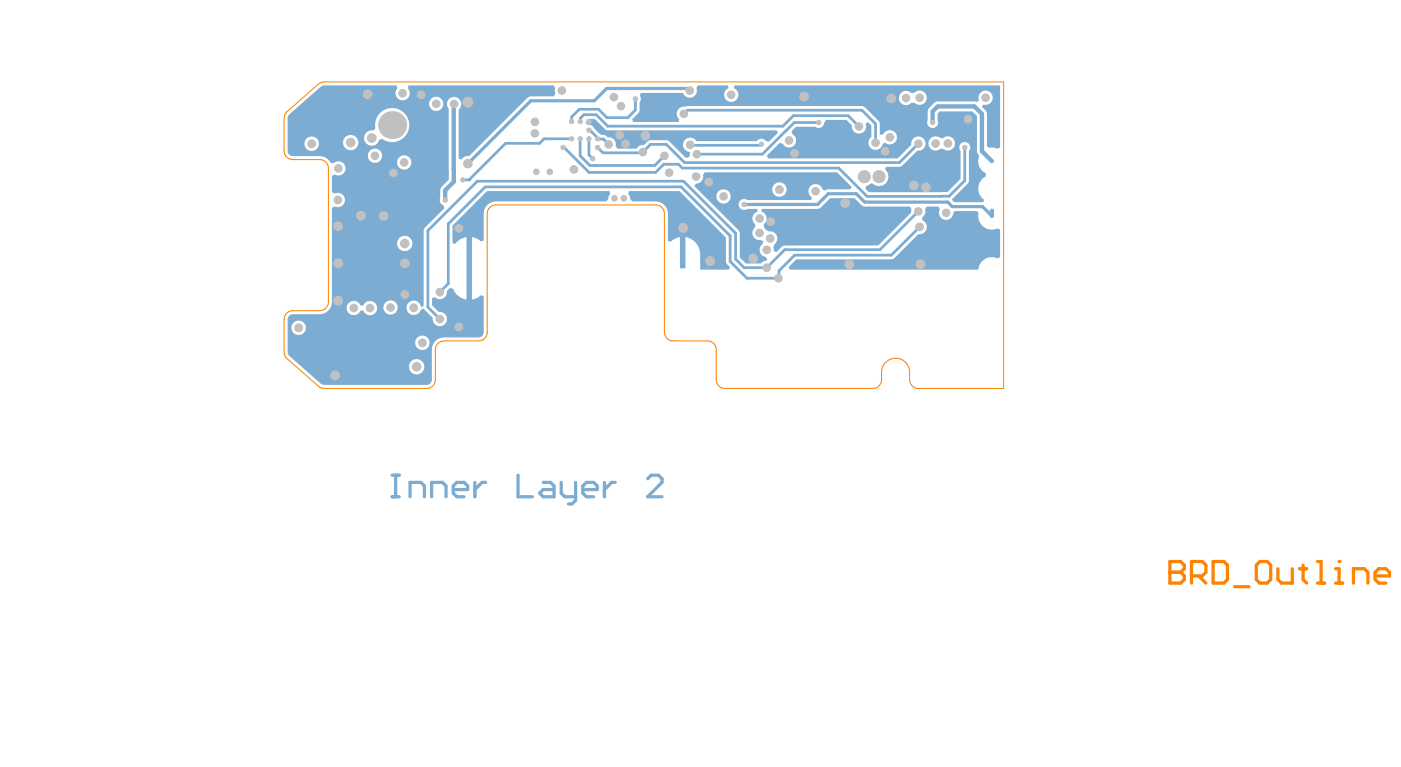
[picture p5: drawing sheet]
<svg xmlns="http://www.w3.org/2000/svg" width="216mm" height="118mm" viewBox="0 0 216 118" stroke-linecap="round" stroke-linejoin="round" font-family="sans-serif">
<path d="M44.2 17.2l4.9-4.2 .8-.4h104.8v47.2h-13.2a1.33 1.33 0 0 1-1.3-1.3 3 3 0 0 0-.7-2.8 2.16 2.16 0 0 0-2.4-.3 2.16 2.16 0 0 0-1.2 2 2.43 2.43 0 0 1-.3 1.9 1.33 1.33 0 0 1-1.1 .5h-22.8a1.33 1.33 0 0 1-1.3-1.3v-4.6a1.33 1.33 0 0 0-1.4-1.4h-5.3a1.33 1.33 0 0 1-1.3-1.3v-18.3a1.33 1.33 0 0 0-1.3-1.3h-24.7a1.33 1.33 0 0 0-1.3 1.3v18.3a1.33 1.33 0 0 1-1.3 1.3h-5.4a1.33 1.33 0 0 0-1.3 1.4v4.6a1.33 1.33 0 0 1-1.3 1.3h-16.2l-.5-.3-4.9-4.2a1.33 1.33 0 0 1-.4-1v-5.1a1.33 1.33 0 0 1 1.3-1.3h4.2a1.33 1.33 0 0 0 1.3-1.4v-20.6a1.33 1.33 0 0 0-1.3-1.3h-4.2a1.33 1.33 0 0 1-1.3-1.3v-5.1a1.33 1.33 0 0 1 .4-1z" fill="none" stroke="#fd8300" stroke-width=".15"/>
<path d="M180.3 86.5v3.3h1.6l.6-.5v-.6l-.6-.5h-1.6" fill="none" stroke="#fd8300" stroke-width=".5"/>
<circle cx="180.3" cy="88.2" r=".25" fill="#fd8300"/>
<g fill="none" stroke="#fd8300" stroke-width=".5">
<path d="M180.3 86.5h1.6l.6 .6v.5l-.6 .6h-1.6M183.6 88.7h1.7l.5-.5v-1.1l-.5-.6h-1.7v3.3M184.7 88.7l1.1 1.1M186.9 86.5h1.7l.6 .6v2.2l-.6 .5h-1.7zM190.3 90.4h2.2M193.6 87.1l.6-.6h1.1l.5 .6v2.2l-.5 .5h-1.1l-.6-.5zM196.9 87.6v1.7l.6 .5h1.6v-2.2M200.3 87.6h1.1M200.8 87.1v2.2l.6 .5M203 86.5h.6v3.3M203 89.8h1.1M205.8 89.8h1.1"/>
<path d="M205.8 87.6h.6v2.2"/>
</g>
<circle cx="206.4" cy="86.5" r=".25" fill="#fd8300"/>
<path d="M208.6 89.8v-2.2h1.6l.6 .6v1.6M211.9 88.7h2.2v-.5l-.5-.6h-1.1l-.6 .6v1.1l.6 .5h1.1" fill="none" stroke="#fd8300" stroke-width=".5"/>
<g fill="#7cacd1">
<path d="M96.9 29.4h7.8l7.2 7.2v3.7l.2 .4 .4 .5-.2 .3h-4.4v-2.3a2.65 2.65 0 0 0-2.3-2.7v4.8h-.8v-4.8l-.9 .3-.5 .4-.5-.1v-4.2a1.88 1.88 0 0 0-1.8-1.9h-3.7l-.3-.4-.1-.4-.2-.3z"/>
<path d="M121.5 41.2l1.2-1.2 14.9-.1 3.9-3.8a1.11 1.11 0 0 0 1.3-.8 1.11 1.11 0 0 0-.6-1.3l-.1-.5a1.02 1.02 0 0 0 .5-1.2l.2-.5h1.8l.2 .5a1.1 1.1 0 0 0 .7 1.6 1.1 1.1 0 0 0 1.4-1.1l.2-.3h3.4l.3 .3a2.07 2.07 0 0 0 .7 2.2 2.07 2.07 0 0 0 2.3 .2l.3 .2v4.2l-.3 .2a2.08 2.08 0 0 0-3 1.7h-29.1z"/>
<path d="M117.4 32.2h8.6l.5-.2 1.4-1.5h3.8l1.1 1.1 .5 .2h6.9l.3 .5-.1 .4-5.1 5.1h-14.4l-.4 .2-.9 .9-.4-.2a1.34 1.34 0 0 1 .5-1.5 1.09 1.09 0 0 0-1.2-1.5l-.4-.2-.4-.5v-.5a1.08 1.08 0 0 0 .4-1 1.08 1.08 0 0 0-.8-.9z"/>
<path d="M90.6 18.3h1l1.6 1.6 .5 .2h26l.2 .4-1.4 1.3-.5-.1a.82 .82 0 0 0-1.4 0h-9.3a1.1 1.1 0 0 0-1.9 .1 1.1 1.1 0 0 0 1 1.6l-.1 .5-.2 .4h-.4l-2.6-2.5-.4-.2-2.7 .1-.8 .7a1.02 1.02 0 0 0-1.1 .5h-3l-.2-.4a1.06 1.06 0 0 0-1.3-1.3 .91 .91 0 0 0-.9-.4l-1.1-1a.87 .87 0 0 0-1.1-.6l-.3-.3z"/>
<path d="M98.8 14.3h6.5a1.13 1.13 0 0 0 1.4 .7 1.13 1.13 0 0 0 .7-1.5l.2-.3h4.6l.1 .4a1.11 1.11 0 0 0-.5 1.7 1.11 1.11 0 0 0 1.8 0 1.11 1.11 0 0 0-.5-1.7l.1-.4h40.9v9.5l-.3 .2-.9-.2-.5 .1-.3-.3v-4.9a1.79 1.79 0 0 0-.8-1.2l.3-.3a1.11 1.11 0 0 0 1.4-1 1.11 1.11 0 0 0-1.3-1.1 1.11 1.11 0 0 0-.9 1.4l-.3 .3-.3-.1h-5.7a2.29 2.29 0 0 0-1.5 2.9 .85 .85 0 0 0 .7 1.2 .85 .85 0 0 0 .8-1.2v-1l.3-.3h5l.8 .7v5.4v.3l.3 .4a2.11 2.11 0 0 0 1 2.7v.4a2.09 2.09 0 0 0-.2 3.7l-.2 .4h-4.5l-.3-.4v-.1l2.6-2.6v-4.8a.85 .85 0 0 0 0-1.2 .85 .85 0 0 0-1.2 0 .85 .85 0 0 0-.1 1.2v4.3l-2 2h-12.1l-.5-.5 .1-.5 .9-.3a1.46 1.46 0 0 0 2.1-.1 1.46 1.46 0 0 0-.1-2.1l.1-.4h2.3l2.6-2.5a1.1 1.1 0 0 0 1.2-1 1.1 1.1 0 0 0-1.1-1.2 1.1 1.1 0 0 0-1.1 1.3l-2.1 2.1h-19.9l-.2-.4 2-2 .4 .1a1.1 1.1 0 0 0 1.8 .3 1.1 1.1 0 0 0-.3-1.7l-.1-.5 .7-.7h2.9a.85 .85 0 0 0 .9 .2 .85 .85 0 0 0 .5-.8l.4-.4h3l.9 .8a1.1 1.1 0 0 0 1.2 1.3 1.1 1.1 0 0 0 .9-1.5l.3-.3 .6 .5v1.8a1.12 1.12 0 0 0 .1 1.9 1.12 1.12 0 0 0 1.7-.9l.3-.1a1.1 1.1 0 0 0 1.6-.2 1.1 1.1 0 0 0-.3-1.6 1.1 1.1 0 0 0-1.5 .4l-.4 .2-.2-.1v-1.6l-.2-.5-2.1-2.1-.5-.2h-26.9l-.3 .2a1.09 1.09 0 0 0-1.2 .6 1.09 1.09 0 0 0 .3 1.3l-.1 .4h-7l-.2-.4 1.1-1.2 .1-1.4a.79 .79 0 0 0 0-1.1zM138.8 14.3a1.11 1.11 0 0 0 0 1.6 1.11 1.11 0 0 0 1.6 0l.5-.1a1.11 1.11 0 0 0 1.6 0 1.11 1.11 0 0 0 0-1.5 1.11 1.11 0 0 0-1.6 0h-.5a1.11 1.11 0 0 0-1.6 0zM143.4 21.3a1.11 1.11 0 0 0 0 1.6 1.11 1.11 0 0 0 1.6 0l.4 .1a1.11 1.11 0 0 0 1.5-.2 1.11 1.11 0 0 0-.1-1.5 1.11 1.11 0 0 0-1.5 0l-.5-.1a1.07 1.07 0 0 0-1.4 .1z"/>
<path d="M44.6 17.6l4.8-4.2 .4-.2h11.3l.2 .4a1.11 1.11 0 0 0 0 1.5 1.11 1.11 0 0 0 1.5 0 1.11 1.11 0 0 0 0-1.5l.2-.4h22.3l.2 .4v.3l.1 .5-.2 .4h-3.6l-.5 .2-9 9.1a1.07 1.07 0 0 0-1.2 .5l-.4-.1v-7.6a1.1 1.1 0 0 0 .1-1.6 1.1 1.1 0 0 0-1.6-.1 1.1 1.1 0 0 0 0 1.6v10.9l-1.3 1.3-.1 1.5a.83 .83 0 0 0 .5 1.1l.2 .5-3.2 3.2v11.7l-.3 .4-.2-.3a1.12 1.12 0 0 0-1.7-.6 1.12 1.12 0 0 0 0 1.8 1.12 1.12 0 0 0 1.7-.6l.5-.1 1.4 1.4a1.1 1.1 0 0 0 1 1.3 1.1 1.1 0 0 0 1.2-1.2 1.1 1.1 0 0 0-1.3-1l-1-1.1v-1.1l.3-.1a1.14 1.14 0 0 0 1.3 .2 1.14 1.14 0 0 0 .7-1.2l.4-.4 .5 .1a2.53 2.53 0 0 0 2.1 1.6v-9.6a2.43 2.43 0 0 0-1.7 1.1l-.5-.1v-2.7l5.4-5.4h18.8l.1 .5-.2 .3v.4l-.4 .4h-17a1.88 1.88 0 0 0-1.9 1.9v4.2l-.4 .1-.4-.4-1-.3v9.6l1-.3 .4-.3 .4 .1v5.8l-.3 .4-.5 .2h-5.3a1.88 1.88 0 0 0-1.8 1.9v4.6l-.2 .5-.5 .3h-16.1l-.4-.2-4.8-4.2-.2-.3-.1-.4v-5l.2-.5 .3-.2 .3-.1h4.2a1.88 1.88 0 0 0 1.9-1.9v-14.5l.4-.2a1.1 1.1 0 0 0 1.6-1 1.1 1.1 0 0 0-1.6-1l-.4-.2v-2.5l.4-.2a1.1 1.1 0 0 0 1.4-.3 1.1 1.1 0 0 0-.1-1.5 1.1 1.1 0 0 0-1.5 0h-.5l-.5-.7-.8-.3h-4.5l-.3-.1-.3-.2-.2-.6v-5l.1-.3zM58.5 17.5a2.72 2.72 0 0 0-.6 2.3l-.4 .3a1.18 1.18 0 0 0-1.4 .9 1.18 1.18 0 0 0 .9 1.4 1.18 1.18 0 0 0 1.4-.8l.5-.2 .8 .4 .8 .1a2.55 2.55 0 0 0 1.8-.7v-.1a2.42 2.42 0 0 0 .8-1.8 2.42 2.42 0 0 0-.8-1.9 2.49 2.49 0 0 0-1.8-.8h-.1a2.56 2.56 0 0 0-1.8 .8zM66.1 16a1.11 1.11 0 0 0 2.2 0 1.11 1.11 0 0 0-2.2 0zM52.8 22a1.2 1.2 0 0 0 2.4 0 1.2 1.2 0 0 0-2.4 0zM46.9 22.1a1.15 1.15 0 0 0 2.3 0 1.15 1.15 0 0 0-2.3 0zM56.7 24a1.11 1.11 0 0 0 2.2 0 1.11 1.11 0 0 0-2.2 0zM61.2 25a1.11 1.11 0 0 0 2.2 0 1.11 1.11 0 0 0-2.2 0zM61.2 37.5a1.2 1.2 0 0 0 2.4 0 1.2 1.2 0 0 0-2.4 0zM59.1 47.4a1.11 1.11 0 0 0 2.2 0 1.11 1.11 0 0 0-2.2 0zM53.7 46.7a1.11 1.11 0 0 0 .2 1.7 1.11 1.11 0 0 0 1.7-.5h.4a1.11 1.11 0 0 0 1.7 .5 1.11 1.11 0 0 0 0-1.8 1.11 1.11 0 0 0-1.7 .5h-.4a1.1 1.1 0 0 0-1.9-.4zM44.9 50.5a1.13 1.13 0 0 0 2.2 0 1.13 1.13 0 0 0-2.2 0zM64 52.8a1.13 1.13 0 0 0 2.2 0 1.13 1.13 0 0 0-2.2 0zM63 56.5a1.2 1.2 0 0 0 2.4 0 1.2 1.2 0 0 0-2.4 0z"/>
<path d="M108.6 26.5h20.4l2.2 2.3-.1 .4h-3.5l-.4 .1-.5-.1a1.1 1.1 0 0 0-1.7-.6 1.1 1.1 0 0 0 .1 1.8l-.1 .4h-9.8a.84 .84 0 0 0-1.4 .7 .84 .84 0 0 0 1.4 .7h1.5l.1 .4a1.08 1.08 0 0 0-.8 .8 1.08 1.08 0 0 0 .4 1.1v.5a1.09 1.09 0 0 0-.4 1.3 1.09 1.09 0 0 0 1.2 .7l.5 .2-.2 .5a1.08 1.08 0 0 0-.4 1.1 1.08 1.08 0 0 0 .9 .8l.2 .3v.2a1.09 1.09 0 0 0-.9 .5h-2.4l-.9-.9v-4l-7-7 .2-.4a1.08 1.08 0 0 0 1.1-1.3zM119 29.2a1.13 1.13 0 0 0 2.2 0 1.13 1.13 0 0 0-2.2 0zM110.4 30.3a1.11 1.11 0 0 0 2.2 0 1.11 1.11 0 0 0-2.2 0z"/>
</g>
<path d="M83.8 21.4l-.7 .7M89.4 24l1.5 1.5h.9M90.8 23.9l.5 .5M65.9 47.3l1.9 1.9" fill="none" stroke="#7cacd1" stroke-width=".42"/>
<path d="M70 16l-.1 .1M69.9 26.1h.1M69.9 26.1v1.9l-1.3 1.3" fill="none" stroke="#7cacd1" stroke-width=".66"/>
<circle cx="91.8" cy="25.5" r=".21" fill="#7cacd1"/>
<g fill="none" stroke="#7cacd1" stroke-width=".42">
<path d="M90.8 18.7l1 .1M91.9 17.7h-1.9l-.6 .5v.5M92.2 16.8h-2.9l-1.2 1.2v.7M97.9 15.2v1.8l-1.2 1.1h-3.2M105.9 17l-.5 .5M122.3 17.8l-1.7 1.6M126.2 18.9h-3.8l-1.4 1.4M130.7 17.8l1.7 1.7M134.9 19.1v2.9M65.9 35.5v11.8M69.1 34.5v9.2l-1.3 1.3M86.8 22.7h.1l3.9 3.9"/>
<path d="M89.4 21.4v2.6M90.8 20.1h.1l1.2 1.1v.2M90.8 21.4v2.5M93.7 20.7h1.7l.1 .1M99.1 23.4l-.1 .1M100.3 22.2h2.4l2.8 2.9M102.4 24l-1.5 1.5M105.1 25.9l-.5-.6h-2.3l-1.3 1.3M112.5 36.3v4M113.4 35.9v4l1.3 1.3h3.5M117.3 22.2l-.1 .2M146.3 30.2l-1.3 .1"/>
<path d="M148.7 22.7v5.1"/>
</g>
<path d="M127.6 29.9h4.4M151.4 31.8l1.5 1.5" fill="none" stroke="#7cacd1" stroke-width=".5"/>
<path d="M69.9 16.1v10M144.5 16.4l-.8 .8v1.7M150.2 16.4l1.1 1.2v5.7l1.6 1.5M68.6 29.3v1.5M152.9 32.5v.8" fill="none" stroke="#7cacd1" stroke-width=".66"/>
<circle cx="72.3" cy="27.7" r=".21" fill="#7cacd1"/>
<g fill="none" stroke="#7cacd1" stroke-width=".42">
<path d="M91.8 18.8l1.9 1.9M91.9 17.7l1.8 1.7h26.9M92.2 16.8l1.3 1.3M105.9 17h26.9l2.1 2.1M122.3 17.8h8.4M65.9 35.5l7.7-7.6h31.7l8.1 8M69.1 34.5l5.7-5.7h30.2l7.5 7.5M83.1 22.1h-5.2l-5.6 5.6h-1M83.8 21.4h4.3M90.8 26.6h10.2M91.8 25.5h9.1M92.1 22.7l.8 .8h6.1"/>
<path d="M92.1 21.4h.9l.8 .8M100.3 22.2l-1.2 1.2M105.1 25.9h24.2l4.3 4.4h11.4M106.4 22.3l-.1 .1h10.9M121 20.3l-3.5 3.5h-10.1M141.5 32.6l-5.9 5.9h-14.7l-2.7 2.7M141.5 22.1l-2.9 3h-33.1M141.7 35l-4.3 4.3h-14.9l-2.5 2.4v1.2h-4.9l-2.6-2.6M148.7 27.8l-2.4 2.4"/>
</g>
<g fill="none" stroke="#7cacd1" stroke-width=".5">
<path d="M106.3 14l-.3-.4h-12.5l-1.9 1.9h-9.8l-9.7 9.7M127.6 29.9l-1.6 1.6h-11.3M132 29.9l1.3 1.2h12.8l.7 .7h4.6M60.4 73.2h1.1M60.4 76.5h1.1M61 73.2v3.3M63.2 76.5v-2.2h1.7l.5 .6v1.6M66.5 76.5v-2.2h1.7l.5 .6v1.6M69.8 75.4h2.3v-.5l-.6-.6h-1.1l-.6 .6v1.1l.6 .5h1.1M73.2 74.3v2.2M74.8 74.3h-.5l-1.1 1.1M79.8 73.2v3.3h2.3"/>
<path d="M83.7 74.3h1.1l.6 .6v1.6h-1.7l-.5-.5 .5-.6h1.7M86.5 74.3v1.7l.5 .5h1.7M88.7 74.3v2.8l-.5 .6h-.6M89.8 75.4h2.2v-.5l-.5-.6h-1.1l-.6 .6v1.1l.6 .5h1.1M93.1 74.3v2.2M94.8 74.3h-.5l-1.2 1.1M99.8 73.8l.6-.6h1.1l.5 .6v.5l-2.2 2.2h2.2"/>
</g>
<path d="M144.5 16.4h5.7" fill="none" stroke="#7cacd1" stroke-width=".66"/>
<g fill="#c0c0c0">
<circle cx="48" cy="22.1" r=".68"/>
<circle cx="120.1" cy="29.2" r=".68"/>
<circle cx="62.4" cy="45.4" r=".67"/>
<circle cx="70.7" cy="50.4" r=".67"/>
<circle cx="63.8" cy="47.4" r=".68"/>
<circle cx="65.1" cy="52.8" r=".68"/>
<circle cx="57.3" cy="21.3" r=".75"/>
<circle cx="54" cy="22" r=".75"/>
<circle cx="51.6" cy="57.8" r=".75"/>
<circle cx="54.5" cy="47.5" r=".67"/>
<circle cx="46" cy="50.5" r=".68"/>
<circle cx="64.2" cy="56.5" r=".75"/>
<circle cx="123.9" cy="14.9" r=".75"/>
<circle cx="118.2" cy="38.5" r=".67"/>
<circle cx="118.8" cy="34.2" r=".67"/>
<circle cx="141.5" cy="32.6" r=".67"/>
<circle cx="141.7" cy="35" r=".68"/>
<circle cx="140.8" cy="28.6" r=".75"/>
<circle cx="141.8" cy="40.7" r=".75"/>
<circle cx="68.6" cy="30.8" r=".42"/>
<circle cx="52.1" cy="40.6" r=".75"/>
<circle cx="149.2" cy="18.3" r=".67"/>
<circle cx="117" cy="35.9" r=".67"/>
<circle cx="118.7" cy="36.7" r=".67"/>
<circle cx="145.8" cy="32.8" r=".67"/>
<circle cx="90.8" cy="18.7" r=".42"/>
<circle cx="90.8" cy="21.4" r=".42"/>
<circle cx="88.1" cy="21.4" r=".42"/>
<circle cx="90.8" cy="20.1" r=".42"/>
<circle cx="95.7" cy="16.3" r=".67"/>
<circle cx="86.6" cy="13.9" r=".67"/>
<circle cx="57.8" cy="24" r=".67"/>
<circle cx="62.3" cy="25" r=".67"/>
<circle cx="95.5" cy="20.8" r=".67"/>
<circle cx="93.8" cy="22.2" r=".67"/>
<circle cx="62.4" cy="37.5" r=".75"/>
<circle cx="57" cy="47.5" r=".67"/>
<circle cx="60.2" cy="47.4" r=".67"/>
<circle cx="62.4" cy="40.6" r=".75"/>
<circle cx="67.8" cy="49.2" r=".67"/>
<circle cx="71.3" cy="27.7" r=".42"/>
<circle cx="70" cy="16" r=".67"/>
<circle cx="86.8" cy="22.7" r=".42"/>
<circle cx="67.2" cy="16" r=".67"/>
<circle cx="99.5" cy="20.9" r=".75"/>
<circle cx="96.4" cy="22.2" r=".67"/>
<circle cx="89.4" cy="21.4" r=".42"/>
<circle cx="92.1" cy="22.7" r=".42"/>
<circle cx="92.1" cy="21.4" r=".42"/>
<circle cx="89.4" cy="18.7" r=".42"/>
<circle cx="52.1" cy="25.9" r=".67"/>
<circle cx="52.1" cy="34.9" r=".75"/>
<circle cx="52.1" cy="30.8" r=".67"/>
<circle cx="67.8" cy="45" r=".67"/>
<circle cx="125.7" cy="29.5" r=".67"/>
<circle cx="130.9" cy="40.7" r=".75"/>
<circle cx="109.4" cy="40.2" r=".75"/>
<circle cx="55.6" cy="33.2" r=".75"/>
<circle cx="59.1" cy="33.3" r=".75"/>
<circle cx="56.7" cy="14.5" r=".75"/>
<circle cx="52.1" cy="46.3" r=".75"/>
<circle cx="62" cy="14.4" r=".67"/>
<circle cx="88.1" cy="18.7" r=".42"/>
<circle cx="97.9" cy="15.2" r=".42"/>
<circle cx="151.9" cy="15.1" r=".67"/>
<circle cx="143.7" cy="18.9" r=".42"/>
<circle cx="114.7" cy="31.5" r=".42"/>
<circle cx="142.7" cy="28.9" r=".75"/>
<circle cx="133.2" cy="27.2" r="1.02"/>
<circle cx="148.7" cy="22.7" r=".42"/>
<circle cx="121.6" cy="21.6" r=".67"/>
<circle cx="134.9" cy="22" r=".67"/>
<circle cx="126.2" cy="18.9" r=".42"/>
<circle cx="117" cy="33.7" r=".67"/>
<circle cx="99.1" cy="23.4" r=".67"/>
<circle cx="130.2" cy="31.3" r=".75"/>
<circle cx="120" cy="42.9" r=".67"/>
<circle cx="72.1" cy="25.2" r=".75"/>
<circle cx="111.5" cy="30.3" r=".67"/>
<circle cx="117.3" cy="22.2" r=".42"/>
<circle cx="141.7" cy="15.1" r=".67"/>
<circle cx="139.6" cy="15.1" r=".67"/>
<circle cx="132.4" cy="19.5" r=".67"/>
<circle cx="105.4" cy="17.5" r=".67"/>
<circle cx="106.3" cy="14" r=".67"/>
<circle cx="107.4" cy="23.8" r=".67"/>
<circle cx="122.4" cy="23.6" r=".67"/>
<circle cx="94.6" cy="15" r=".67"/>
<circle cx="106.4" cy="22.3" r=".67"/>
<circle cx="109.2" cy="28.1" r=".67"/>
<circle cx="137.4" cy="15.2" r=".75"/>
<circle cx="136.4" cy="23.3" r=".67"/>
<circle cx="137.1" cy="21.2" r=".67"/>
<circle cx="146.1" cy="22.1" r=".67"/>
<circle cx="141.5" cy="22.1" r=".67"/>
<circle cx="144.2" cy="22.1" r=".67"/>
<circle cx="82.4" cy="20.5" r=".67"/>
<circle cx="82.4" cy="18.8" r=".67"/>
<circle cx="70.7" cy="35.2" r=".67"/>
<circle cx="64.9" cy="14.6" r=".67"/>
<circle cx="72.1" cy="15.7" r=".83"/>
<circle cx="60.6" cy="26.7" r=".67"/>
<circle cx="135.5" cy="27.2" r="1.02"/>
<circle cx="94.7" cy="30.6" r=".52"/>
<circle cx="96.1" cy="30.6" r=".52"/>
<circle cx="88.4" cy="26.1" r=".67"/>
<circle cx="82.7" cy="26.5" r=".52"/>
<circle cx="84.7" cy="26.5" r=".52"/>
<circle cx="118.2" cy="41.2" r=".67"/>
<circle cx="116.1" cy="39.8" r=".75"/>
<circle cx="105.3" cy="35.1" r=".75"/>
<circle cx="112.7" cy="14.6" r=".67"/>
<circle cx="102.4" cy="24" r=".67"/>
<circle cx="107.3" cy="27.2" r=".67"/>
<circle cx="91.3" cy="24.4" r=".42"/>
<circle cx="103.1" cy="26.6" r=".67"/>
<circle cx="60.4" cy="19.3" r="2.16"/>
</g>
</svg>
